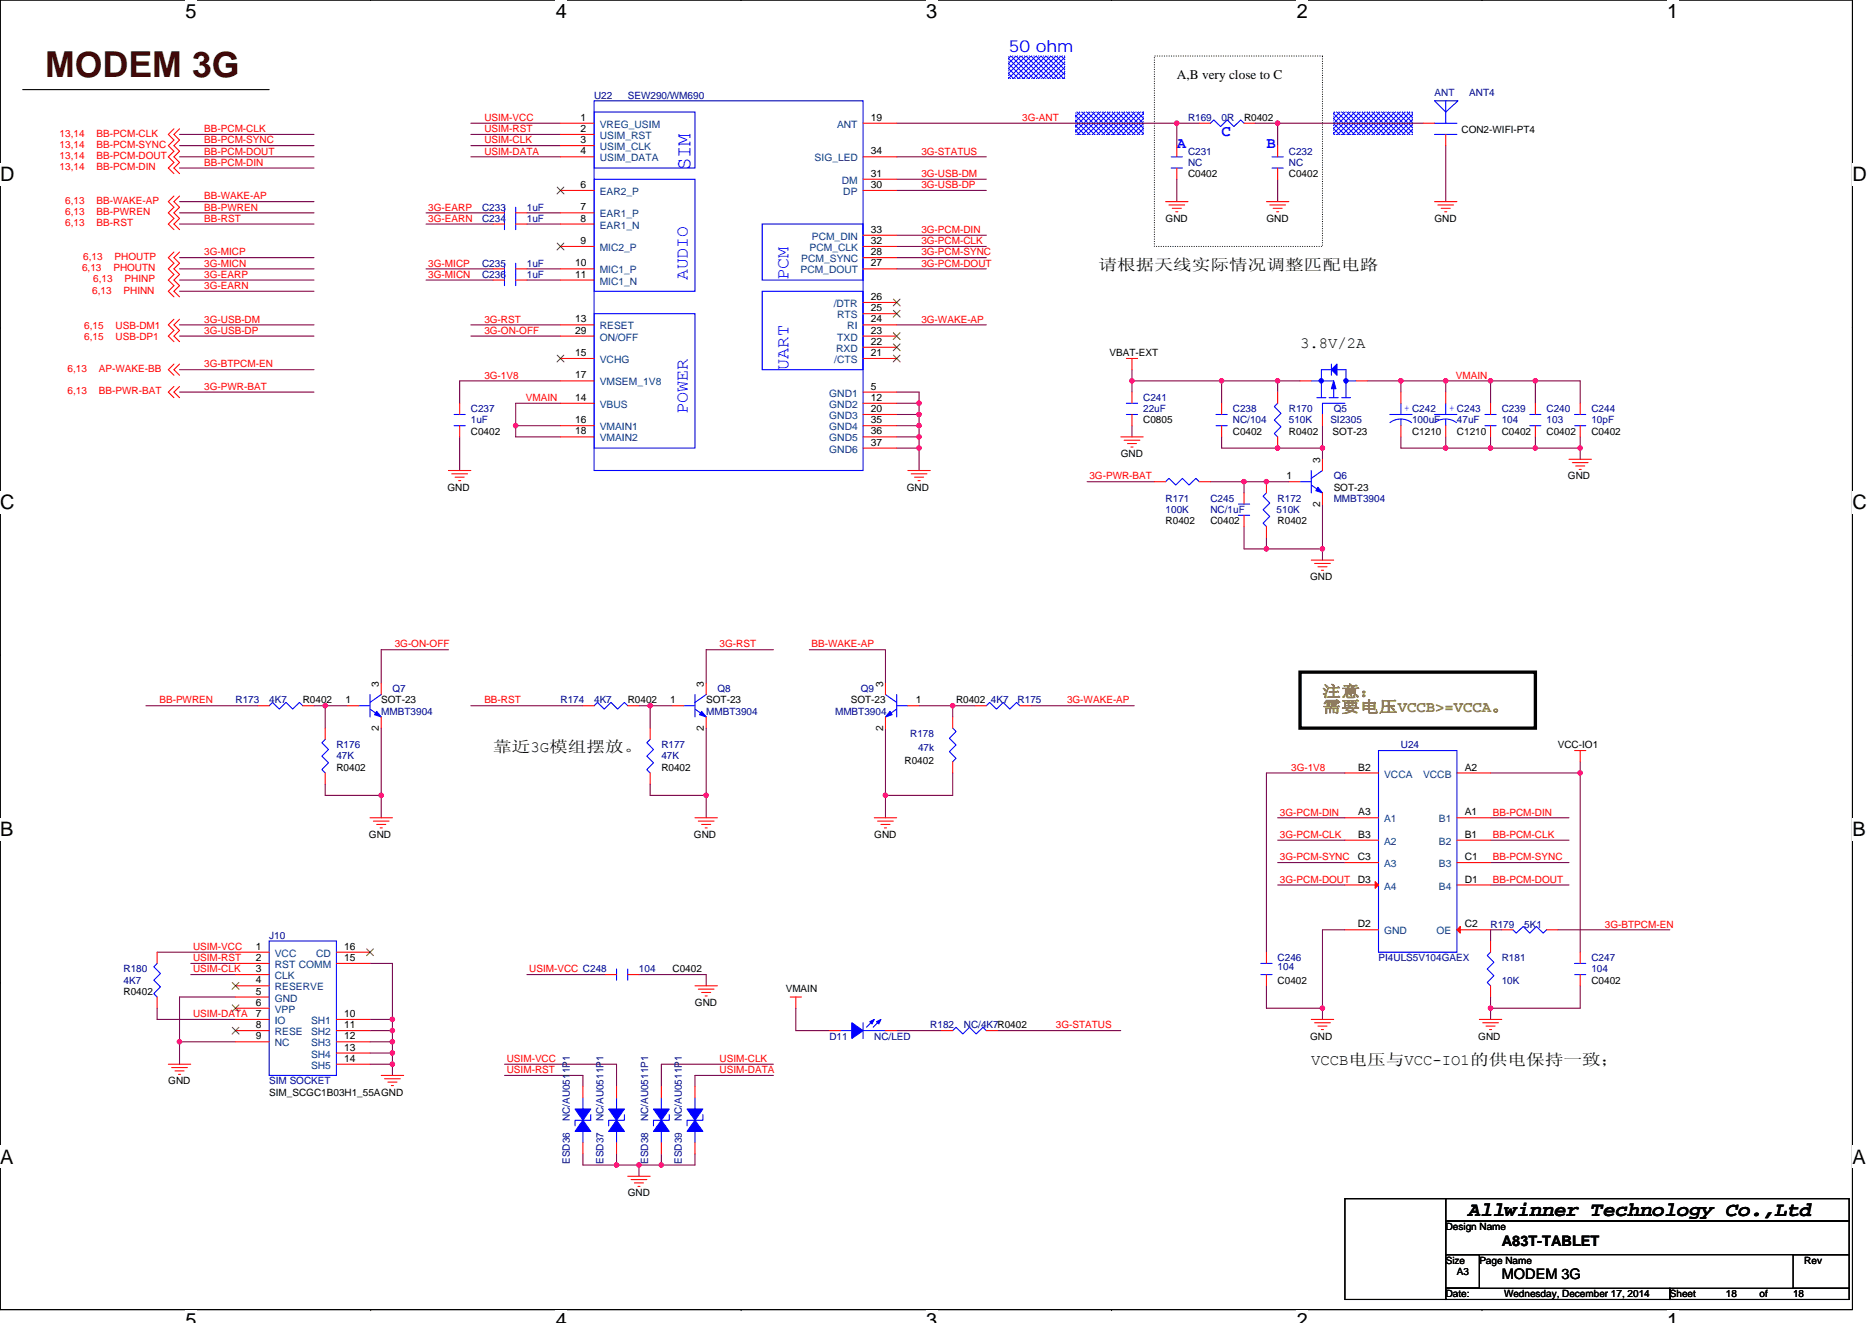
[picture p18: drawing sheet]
<svg xmlns="http://www.w3.org/2000/svg" width="297mm" height="210mm" viewBox="0 0 297 210" stroke-linecap="round" stroke-linejoin="round" font-family="sans-serif">
<defs><g id="words">
<text font-size="5.7" fill="#400000" x="7.2" y="12.3">MODEM 3G</text>
<text font-size="3.4" fill="#00f" x="109.6" y="27" transform="rotate(-90 109.6 27)">SIM</text>
<g font-size="3.2">
<text x="29.4" y="2.8">5</text>
<text x="88.2" y="2.8">4</text>
<text x="147" y="2.8">3</text>
<text x="205.8" y="2.8">2</text>
<text x="264.5" y="2.8">1</text>
<text x="0" y="28.8">D</text>
<text x="293.9" y="28.8">D</text>
<text x="0" y="80.8">C</text>
<text x="293.9" y="80.8">C</text>
<text x="0" y="132.7">B</text>
<text x="293.9" y="132.7">B</text>
<text x="0" y="184.7">A</text>
<text x="293.9" y="184.7">A</text>
<text x="233" y="193">Allwinner Technology Co.,Ltd</text>
<text x="29.4" y="210.7">5</text>
<text x="88.2" y="210.7">4</text>
<text x="147" y="210.7">3</text>
<text x="205.8" y="210.7">2</text>
<text x="264.5" y="210.7">1</text>
</g>
<g font-size="2.8" fill="#00f">
<text x="109.1" y="44.4" transform="rotate(-90 109.1 44.4)">AUDIO</text>
<text x="125.1" y="44.5" transform="rotate(-90 125.1 44.5)">PCM</text>
<text x="125.1" y="58.7" transform="rotate(-90 125.1 58.7)">UART</text>
<text x="109.1" y="65.8" transform="rotate(-90 109.1 65.8)">POWER</text>
</g>
<text font-size="2.6" fill="#00f" x="160.1" y="8.3">50 ohm</text>
<g font-size="2.5" fill="#00f">
<text x="186.7" y="23.4">A</text>
<text x="193.8" y="21.7">C</text>
<text x="201" y="23.4">B</text>
</g>
<g font-size="2.5">
<text x="174.3" y="42.9">请根据天线实际情况调整匹配电路</text>
<text x="206.3" y="55.3">3.8V/2A</text>
<text x="78.3" y="119.3">靠近3G模组摆放。</text>
<text x="208.1" y="169.1">VCCB电压与VCC-IO1的供电保持一致；</text>
</g>
<g font-size="2.5" fill="#808000">
<text x="209.8" y="110.6">注意：</text>
<text x="209.8" y="113">需要电压VCCB&gt;=VCCA。</text>
</g>
<g font-size="2.3">
<text x="238.3" y="197.7">A83T-TABLET</text>
<text x="238.3" y="203">MODEM 3G</text>
</g>
<text font-size="2.1" x="186.7" y="12.6">A,B very close to C</text>
<g font-size="1.6" fill="#000080">
<text x="94.3" y="15.6">U22</text>
<text x="99.6" y="15.6">SEW290/WM690</text>
<text x="227.6" y="15.3">ANT</text>
<text x="233.1" y="15.3">ANT4</text>
<text x="188.5" y="19.2">R169</text>
<text x="193.8" y="19.2">0R</text>
<text x="188.5" y="24.5">C231</text>
<text x="188.5" y="26.3">NC</text>
<text x="204.5" y="24.5">C232</text>
<text x="204.5" y="26.3">NC</text>
<text x="76.5" y="33.4">C233</text>
<text x="76.5" y="35.2">C234</text>
<text x="83.6" y="33.4">1uF</text>
<text x="83.6" y="35.2">1uF</text>
<text x="76.5" y="42.3">C235</text>
<text x="76.5" y="44.1">C236</text>
<text x="83.6" y="42.3">1uF</text>
<text x="83.6" y="44.1">1uF</text>
<text x="74.7" y="65.4">C237</text>
<text x="181.4" y="63.6">C241</text>
<text x="181.4" y="65.4">22uF</text>
<text x="195.6" y="65.4">C238</text>
<text x="204.5" y="65.4">R170</text>
<text x="211.6" y="65.4">Q5</text>
<text x="238.3" y="65.4">C239</text>
<text x="245.4" y="65.4">C240</text>
<text x="252.5" y="65.4">C244</text>
<text x="74.7" y="67.2">1uF</text>
<text x="195.6" y="67.2">NC/104</text>
<text x="204.5" y="67.2">510K</text>
<text x="211.1" y="67.2">SI2305</text>
<text x="224.1" y="67.2">100uF</text>
<text x="231.2" y="67.2">47uF</text>
<text x="238.3" y="67.2">104</text>
<text x="245.4" y="67.2">103</text>
<text x="252.5" y="67.2">10pF</text>
<text x="211.6" y="76.1">Q6</text>
<text x="185" y="79.7">R171</text>
<text x="185" y="81.4">100K</text>
<text x="192.1" y="79.7">C245</text>
<text x="192.1" y="81.4">NC/1uF</text>
<text x="202.6" y="81.4">510K</text>
<text x="202.7" y="79.7">R172</text>
<text x="211.6" y="79.7">MMBT3904</text>
<text x="37.4" y="111.7">R173</text>
<text x="42.7" y="111.7">4K7</text>
<text x="60.5" y="113.4">MMBT3904</text>
<text x="62.3" y="109.9">Q7</text>
<text x="88.9" y="111.7">R174</text>
<text x="94.3" y="111.7">4K7</text>
<text x="112.1" y="113.4">MMBT3904</text>
<text x="113.8" y="109.9">Q8</text>
<text x="132.5" y="113.4">MMBT3904</text>
<text x="136.6" y="109.9">Q9</text>
<text x="157.2" y="111.7">4K7</text>
<text x="161.5" y="111.7">R175</text>
<text x="53.4" y="118.8">R176</text>
<text x="104.9" y="118.8">R177</text>
<text x="144.4" y="117">R178</text>
<text x="145.7" y="119.1">47k</text>
<text x="222.3" y="118.8">U24</text>
<text x="53.4" y="120.5">47K</text>
<text x="104.9" y="120.5">47K</text>
<text x="42.7" y="149">J10</text>
<text x="236.5" y="147.2">R179</text>
<text x="241.8" y="147.2">5K1</text>
<text x="19.6" y="154.3">R180</text>
<text x="101.4" y="154.3">104</text>
<text x="202.7" y="152.5">C246</text>
<text x="202.7" y="154">104</text>
<text x="218.7" y="152.5">PI4ULS5V104GAEX</text>
<text x="238.3" y="152.5">R181</text>
<text x="252.5" y="152.5">C247</text>
<text x="252.5" y="154.3">104</text>
<text x="19.6" y="156.1">4K7</text>
<text x="238.3" y="156.1">10K</text>
<text x="131.6" y="165">D11</text>
<text x="138.7" y="165">NC/LED</text>
<text x="147.6" y="163.2">R182</text>
<text x="152.9" y="163.2">NC/4K7R0402</text>
<text x="42.7" y="172.1">SIM SOCKET</text>
<text x="90.4" y="178" transform="rotate(-90 90.4 178)">NC/AU0511P1</text>
<text x="95.8" y="178" transform="rotate(-90 95.8 178)">NC/AU0511P1</text>
<text x="102.9" y="178" transform="rotate(-90 102.9 178)">NC/AU0511P1</text>
<text x="108.2" y="178" transform="rotate(-90 108.2 178)">NC/AU0511P1</text>
<text x="90.4" y="184.7" transform="rotate(-90 90.4 184.7)">ESD36</text>
<text x="95.8" y="184.7" transform="rotate(-90 95.8 184.7)">ESD37</text>
<text x="102.9" y="184.7" transform="rotate(-90 102.9 184.7)">ESD38</text>
<text x="108.2" y="184.7" transform="rotate(-90 108.2 184.7)">ESD39</text>
</g>
<g font-size="1.6" fill="#f00">
<text x="9.5" y="21.7">13,14</text>
<text x="9.5" y="23.5">13,14</text>
<text x="15.3" y="21.7">BB-PCM-CLK</text>
<text x="15.3" y="23.5">BB-PCM-SYNC</text>
<text x="32.4" y="21">BB-PCM-CLK</text>
<text x="32.4" y="22.8">BB-PCM-SYNC</text>
<text x="76.9" y="19.2">USIM-VCC</text>
<text x="76.9" y="21">USIM-RST</text>
<text x="76.9" y="22.8">USIM-CLK</text>
<text x="162.2" y="19.2">3G-ANT</text>
<text x="9.5" y="25.3">13,14</text>
<text x="9.5" y="27">13,14</text>
<text x="15.3" y="25.3">BB-PCM-DOUT</text>
<text x="15.3" y="27">BB-PCM-DIN</text>
<text x="32.4" y="24.5">BB-PCM-DOUT</text>
<text x="32.4" y="26.3">BB-PCM-DIN</text>
<text x="76.9" y="24.5">USIM-DATA</text>
<text x="146.2" y="28.1">3G-USB-DM</text>
<text x="146.2" y="29.9">3G-USB-DP</text>
<text x="146.2" y="24.5">3G-STATUS</text>
<text x="10.3" y="34.1">6,13</text>
<text x="10.3" y="32.4">6,13</text>
<text x="10.3" y="35.9">6,13</text>
<text x="15.3" y="34.1">BB-PWREN</text>
<text x="15.3" y="32.4">BB-WAKE-AP</text>
<text x="15.3" y="35.9">BB-RST</text>
<text x="32.4" y="35.2">BB-RST</text>
<text x="32.4" y="33.4">BB-PWREN</text>
<text x="32.4" y="31.6">BB-WAKE-AP</text>
<text x="68" y="33.4">3G-EARP</text>
<text x="68" y="35.2">3G-EARN</text>
<text x="13.2" y="41.3">6,13</text>
<text x="18.2" y="41.3">PHOUTP</text>
<text x="32.4" y="40.5">3G-MICP</text>
<text x="146.2" y="37">3G-PCM-DIN</text>
<text x="146.2" y="38.8">3G-PCM-CLK</text>
<text x="146.2" y="40.5">3G-PCM-SYNC</text>
<text x="13" y="43">6,13</text>
<text x="14.6" y="46.6">6,13</text>
<text x="14.8" y="44.8">6,13</text>
<text x="18" y="43">PHOUTN</text>
<text x="19.6" y="46.6">PHINN</text>
<text x="19.8" y="44.8">PHINP</text>
<text x="32.4" y="45.9">3G-EARN</text>
<text x="32.4" y="44.1">3G-EARP</text>
<text x="32.4" y="42.3">3G-MICN</text>
<text x="68" y="42.3">3G-MICP</text>
<text x="68" y="44.1">3G-MICN</text>
<text x="146.2" y="42.3">3G-PCM-DOUT</text>
<text x="13.4" y="52.3">6,15</text>
<text x="18.3" y="52.3">USB-DM1</text>
<text x="32.4" y="51.2">3G-USB-DM</text>
<text x="32.4" y="53">3G-USB-DP</text>
<text x="76.9" y="53">3G-ON-OFF</text>
<text x="76.9" y="51.2">3G-RST</text>
<text x="146.2" y="51.2">3G-WAKE-AP</text>
<text x="10.7" y="59">6,13</text>
<text x="13.4" y="54">6,15</text>
<text x="15.7" y="59">AP-WAKE-BB</text>
<text x="18.3" y="54">USB-DP1</text>
<text x="32.4" y="58.3">3G-BTPCM-EN</text>
<text x="10.7" y="62.6">6,13</text>
<text x="15.7" y="62.6">BB-PWR-BAT</text>
<text x="32.4" y="61.9">3G-PWR-BAT</text>
<text x="76.9" y="60.1">3G-1V8</text>
<text x="83.4" y="63.6">VMAIN</text>
<text x="231" y="60.1">VMAIN</text>
<text x="172.9" y="76.1">3G-PWR-BAT</text>
<text x="62.6" y="102.8">3G-ON-OFF</text>
<text x="114.2" y="102.8">3G-RST</text>
<text x="128.8" y="102.8">BB-WAKE-AP</text>
<text x="25.3" y="111.7">BB-PWREN</text>
<text x="76.9" y="111.7">BB-RST</text>
<text x="169.3" y="111.7">3G-WAKE-AP</text>
<text x="204.9" y="122.3">3G-1V8</text>
<text x="203.1" y="129.4">3G-PCM-DIN</text>
<text x="236.9" y="129.4">BB-PCM-DIN</text>
<text x="203.1" y="133">3G-PCM-CLK</text>
<text x="203.1" y="136.5">3G-PCM-SYNC</text>
<text x="236.9" y="133">BB-PCM-CLK</text>
<text x="236.9" y="136.5">BB-PCM-SYNC</text>
<text x="203.1" y="140.1">3G-PCM-DOUT</text>
<text x="236.9" y="140.1">BB-PCM-DOUT</text>
<text x="254.7" y="147.2">3G-BTPCM-EN</text>
<text x="30.6" y="150.8">USIM-VCC</text>
<text x="30.6" y="154.3">USIM-CLK</text>
<text x="30.6" y="152.5">USIM-RST</text>
<text x="84" y="154.3">USIM-VCC C248</text>
<text x="30.6" y="161.4">USIM-DATA</text>
<text x="167.5" y="163.2">3G-STATUS</text>
<text x="80.4" y="170.3">USIM-RST</text>
<text x="80.4" y="168.6">USIM-VCC</text>
<text x="114.2" y="168.6">USIM-CLK</text>
<text x="114.2" y="170.3">USIM-DATA</text>
</g>
<g font-size="1.6">
<text x="92.1" y="19.2">1</text>
<text x="92.1" y="21">2</text>
<text x="92.1" y="22.7">3</text>
<text x="138.2" y="19.2">19</text>
<text x="197.4" y="19.2">R0402</text>
<text x="231.9" y="21.1">CON2-WIFI-PT4</text>
<text x="92.1" y="24.5">4</text>
<text x="92.1" y="29.8">6</text>
<text x="138.2" y="29.8">30</text>
<text x="138.2" y="28.1">31</text>
<text x="138.2" y="24.5">34</text>
<text x="188.5" y="28.1">C0402</text>
<text x="204.5" y="28.1">C0402</text>
<text x="92.1" y="33.4">7</text>
<text x="92.1" y="35.2">8</text>
<text x="185" y="35.2">GND</text>
<text x="201" y="35.2">GND</text>
<text x="227.6" y="35.2">GND</text>
<text x="92.1" y="38.7">9</text>
<text x="138.2" y="38.7">32</text>
<text x="138.2" y="37">33</text>
<text x="138.2" y="40.5">28</text>
<text x="91.2" y="42.3">10</text>
<text x="91.2" y="44.1">11</text>
<text x="138.2" y="47.6">26</text>
<text x="138.2" y="42.3">27</text>
<text x="91.2" y="51.2">13</text>
<text x="91.2" y="53">29</text>
<text x="138.2" y="53">23</text>
<text x="138.2" y="51.2">24</text>
<text x="138.2" y="49.4">25</text>
<text x="91.2" y="56.5">15</text>
<text x="138.2" y="54.7">22</text>
<text x="138.2" y="56.5">21</text>
<text x="176.1" y="56.5">VBAT-EXT</text>
<text x="91.2" y="63.6">14</text>
<text x="91.2" y="60.1">17</text>
<text x="138.2" y="63.6">12</text>
<text x="138.2" y="65.4">20</text>
<text x="138.2" y="61.8">5</text>
<text x="74.7" y="69">C0402</text>
<text x="91.2" y="67.2">16</text>
<text x="91.2" y="69">18</text>
<text x="138.2" y="67.2">35</text>
<text x="138.2" y="69">36</text>
<text x="138.2" y="70.7">37</text>
<text x="181.4" y="67.2">C0805</text>
<text x="195.6" y="69">C0402</text>
<text x="204.5" y="69">R0402</text>
<text x="211.5" y="69">SOT-23</text>
<text x="224.1" y="69">C1210</text>
<text x="231.2" y="69">C1210</text>
<text x="238.3" y="69">C0402</text>
<text x="245.4" y="69">C0402</text>
<text x="252.5" y="69">C0402</text>
<text x="71" y="77.9">GND</text>
<text x="143.9" y="77.9">GND</text>
<text x="177.8" y="72.5">GND</text>
<text x="204.1" y="76.1">1</text>
<text x="209.5" y="73.4" transform="rotate(-90 209.5 73.4)">3</text>
<text x="211.6" y="77.9">SOT-23</text>
<text x="248.8" y="76.1">GND</text>
<text x="185" y="83.2">R0402</text>
<text x="192.1" y="83.2">C0402</text>
<text x="202.7" y="83.2">R0402</text>
<text x="209.5" y="80.4" transform="rotate(-90 209.5 80.4)">2</text>
<text x="207.9" y="92.1">GND</text>
<text x="48" y="111.7">R0402</text>
<text x="54.8" y="111.6">1</text>
<text x="60.1" y="109" transform="rotate(-90 60.1 109)">3</text>
<text x="60.5" y="111.7">SOT-23</text>
<text x="99.6" y="111.7">R0402</text>
<text x="106.4" y="111.6">1</text>
<text x="111.7" y="109" transform="rotate(-90 111.7 109)">3</text>
<text x="112.1" y="111.7">SOT-23</text>
<text x="135" y="111.7">SOT-23</text>
<text x="140.1" y="109" transform="rotate(-90 140.1 109)">3</text>
<text x="145.3" y="111.6">1</text>
<text x="151.7" y="111.7">R0402</text>
<text x="60.1" y="116" transform="rotate(-90 60.1 116)">2</text>
<text x="111.7" y="116" transform="rotate(-90 111.7 116)">2</text>
<text x="140.1" y="116" transform="rotate(-90 140.1 116)">2</text>
<text x="247.2" y="118.8">VCC-IO1</text>
<text x="53.4" y="122.3">R0402</text>
<text x="104.9" y="122.3">R0402</text>
<text x="143.5" y="121.3">R0402</text>
<text x="215.5" y="122.3">B2</text>
<text x="232.4" y="122.3">A2</text>
<text x="215.5" y="129.4">A3</text>
<text x="232.4" y="129.4">A1</text>
<text x="58.5" y="133">GND</text>
<text x="110.1" y="133">GND</text>
<text x="138.7" y="133">GND</text>
<text x="215.4" y="136.5">C3</text>
<text x="215.5" y="133">B3</text>
<text x="232.4" y="133">B1</text>
<text x="232.4" y="136.5">C1</text>
<text x="215.4" y="140.1">D3</text>
<text x="232.4" y="140.1">D1</text>
<text x="215.4" y="147.2">D2</text>
<text x="232.4" y="147.2">C2</text>
<text x="40.6" y="150.7">1</text>
<text x="40.6" y="152.5">2</text>
<text x="40.6" y="154.3">3</text>
<text x="54.6" y="150.7">16</text>
<text x="54.6" y="152.5">15</text>
<text x="106.7" y="154.3">C0402</text>
<text x="19.6" y="157.9">R0402</text>
<text x="40.6" y="156.1">4</text>
<text x="40.6" y="157.9">5</text>
<text x="40.6" y="159.6">6</text>
<text x="40.6" y="161.4">7</text>
<text x="54.6" y="161.4">10</text>
<text x="110.3" y="159.7">GND</text>
<text x="124.7" y="157.5">VMAIN</text>
<text x="202.7" y="156.1">C0402</text>
<text x="252.5" y="156.1">C0402</text>
<text x="40.6" y="163.2">8</text>
<text x="40.6" y="165">9</text>
<text x="54.6" y="163.2">11</text>
<text x="54.6" y="165">12</text>
<text x="54.6" y="166.8">13</text>
<text x="207.9" y="165">GND</text>
<text x="234.6" y="165">GND</text>
<text x="26.7" y="172.1">GND</text>
<text x="42.7" y="173.9">SIM_SCGC1B03H1_55AGND</text>
<text x="54.6" y="168.5">14</text>
<text x="99.6" y="189.9">GND</text>
<text x="229.4" y="195.2">Design Name</text>
<text x="229.4" y="200.6">Size</text>
<text x="231.2" y="202.3">A3</text>
<text x="234.7" y="200.6">Page Name</text>
<text x="286.3" y="200.6">Rev</text>
<text x="229.4" y="205.9">Date:</text>
<text x="238.7" y="205.9">Wednesday, December 17, 2014</text>
<text x="265" y="205.9">Sheet</text>
<text x="273.9" y="205.9">18</text>
<text x="279.2" y="205.9">of</text>
<text x="284.5" y="205.9">18</text>
</g>
<g font-size="1.6" fill="#004080">
<text x="95.2" y="20.3">VREG_USIM</text>
<text x="95.2" y="22.1">USIM_RST</text>
<text x="95.2" y="23.8">USIM_CLK</text>
<text x="132.8" y="20.3">ANT</text>
<text x="95.2" y="25.6">USIM_DATA</text>
<text x="129.3" y="25.6">SIG_LED</text>
<text x="133.6" y="29.2">DM</text>
<text x="95.2" y="30.9">EAR2_P</text>
<text x="95.2" y="34.5">EAR1_P</text>
<text x="133.8" y="30.9">DP</text>
<text x="95.2" y="36.3">EAR1_N</text>
<text x="95.2" y="39.8">MIC2_P</text>
<text x="127.1" y="41.6">PCM_SYNC</text>
<text x="128.5" y="39.8">PCM_CLK</text>
<text x="128.8" y="38.1">PCM_DIN</text>
<text x="95.2" y="43.4">MIC1_P</text>
<text x="95.2" y="45.2">MIC1_N</text>
<text x="127" y="43.4">PCM_DOUT</text>
<text x="95.2" y="52.3">RESET</text>
<text x="132.3" y="48.7">/DTR</text>
<text x="132.8" y="50.5">RTS</text>
<text x="134.4" y="52.3">RI</text>
<text x="95.2" y="57.6">VCHG</text>
<text x="95.2" y="54.1">ON/OFF</text>
<text x="132.4" y="57.6">/CTS</text>
<text x="132.7" y="55.8">RXD</text>
<text x="132.9" y="54.1">TXD</text>
<text x="95.2" y="64.7">VBUS</text>
<text x="95.2" y="61.2">VMSEM_1V8</text>
<text x="131.6" y="64.7">GND2</text>
<text x="131.6" y="62.9">GND1</text>
<text x="95.2" y="68.3">VMAIN1</text>
<text x="95.2" y="70.1">VMAIN2</text>
<text x="131.6" y="66.5">GND3</text>
<text x="131.6" y="68.3">GND4</text>
<text x="131.6" y="70.1">GND5</text>
<text x="131.6" y="71.8">GND6</text>
<text x="219.6" y="123.4">VCCA</text>
<text x="225.8" y="123.4">VCCB</text>
<text x="219.6" y="130.5">A1</text>
<text x="228.3" y="130.5">B1</text>
<text x="219.6" y="134.1">A2</text>
<text x="219.6" y="137.6">A3</text>
<text x="228.3" y="134.1">B2</text>
<text x="228.3" y="137.6">B3</text>
<text x="219.6" y="141.2">A4</text>
<text x="228.3" y="141.2">B4</text>
<text x="219.6" y="148.3">GND</text>
<text x="228" y="148.3">OE</text>
<text x="43.6" y="151.8">VCC</text>
<text x="43.6" y="153.6">RST COMM</text>
<text x="43.6" y="155.4">CLK</text>
<text x="50.2" y="151.8">CD</text>
<text x="43.6" y="157.2">RESERVE</text>
<text x="43.6" y="159">GND</text>
<text x="43.6" y="160.7">VPP</text>
<text x="43.6" y="162.5">IO</text>
<text x="43.6" y="164.3">RESE</text>
<text x="43.6" y="166.1">NC</text>
<text x="49.4" y="162.5">SH1</text>
<text x="49.4" y="164.3">SH2</text>
<text x="49.4" y="166.1">SH3</text>
<text x="49.4" y="167.9">SH4</text>
<text x="49.4" y="169.6">SH5</text>
</g>
<g font-size="1.6" fill="#00f">
<text x="222.8" y="65.3">+ C242</text>
<text x="229.9" y="65.3">+ C243</text>
</g>
</g></defs>
<path d="M0 0h293.9v207.9h-293.9z" fill="none" stroke="#000" stroke-width=".17"/>
<g fill="#fff">
<path d="M29.4 0h1.8v3.5h-1.8z"/>
<path d="M29.4 207.9h1.8v2h-1.8z"/>
</g>
<path d="M58.8 0h.1M58.8 207.9h.1" fill="none" stroke="#000" stroke-width=".17"/>
<g fill="#fff">
<path d="M88.2 0h1.8v3.5h-1.8z"/>
<path d="M88.2 207.9h1.8v2h-1.8z"/>
</g>
<path d="M117.6 0h.1M117.6 207.9h.1" fill="none" stroke="#000" stroke-width=".17"/>
<g fill="#fff">
<path d="M147 0h1.7v3.5h-1.7z"/>
<path d="M147 207.9h1.7v2h-1.7z"/>
</g>
<path d="M176.4 0h.1M176.4 207.9h.1" fill="none" stroke="#000" stroke-width=".17"/>
<g fill="#fff">
<path d="M205.8 0h1.7v3.5h-1.7z"/>
<path d="M205.8 207.9h1.7v2h-1.7z"/>
</g>
<path d="M235.2 0h.1M235.2 207.9h.1" fill="none" stroke="#000" stroke-width=".17"/>
<g fill="#fff">
<path d="M264.5 0h1.8v3.5h-1.8z"/>
<path d="M264.5 207.9h1.8v2h-1.8z"/>
<path d="M0 26h2.3v3.5h-2.3z"/>
<path d="M293.9 26h2.3v3.5h-2.3z"/>
<path d="M0 77.9h2.3v3.5h-2.3z"/>
<path d="M293.9 77.9h2.3v3.5h-2.3z"/>
</g>
<path d="M0 52h.1M293.9 52h.1" fill="none" stroke="#000" stroke-width=".17"/>
<g fill="#fff">
<path d="M0 129.9h2.1v3.5h-2.1z"/>
<path d="M293.9 129.9h2.1v3.5h-2.1z"/>
</g>
<path d="M0 103.9h.1M293.9 103.9h.1" fill="none" stroke="#000" stroke-width=".17"/>
<g fill="#fff">
<path d="M0 181.9h2.2v3.5h-2.2z"/>
<path d="M293.9 181.9h2.2v3.5h-2.2z"/>
</g>
<path d="M3.6 14.2h39.1M0 155.9h.1M293.9 155.9h.1M213.4 190.2h16v16h-16zM229.4 190.2h64v3.6h-64zM229.4 193.8h64v5.3h-64zM229.4 199.1h5.3v5.4h-5.3zM284.5 199.1h8.9v5.4h-8.9zM229.4 204.5h35.6v1.7h-35.6zM265 204.5h28.4v1.7h-28.4z" fill="none" stroke="#000" stroke-width=".17"/>
<path d="M206.3 106.7h37.3v8.9h-37.3z" fill="none" stroke="#000" stroke-width=".53"/>
<g fill="#00f" stroke="#00f" stroke-width=".17" stroke-dasharray="0 .3">
<path d="M160.1 8.9h8.8v3.5h-8.8z" fill-rule="evenodd"/>
<path d="M170.7 17.8h10.7v3.5h-10.7z" fill-rule="evenodd"/>
<path d="M211.6 17.8h12.5v3.5h-12.5z" fill-rule="evenodd"/>
</g>
<path d="M183.2 8.9h26.6v30.2h-26.6z" fill="none" stroke="#000" stroke-width=".17" stroke-dasharray="0 .3"/>
<g fill="none" stroke="#800040" stroke-width=".17">
<path d="M74.7 19.6h14.2M142.3 19.6h44.4M186.7 19.6v3.5M186.7 19.6h3.6M199.2 19.6h3.5M202.7 19.6v3.5M202.7 19.6h23.1M28.5 35.6h21.3M28.5 24.9h21.3M28.5 26.7h21.3M28.5 21.3h21.3M28.5 23.1h21.3"/>
<path d="M28.5 33.8h21.3M28.5 32h21.3M67.6 33.8h10.7M67.6 35.6h10.7M74.7 21.3h14.2M74.7 23.1h14.2M74.7 24.9h14.2M83.6 33.8h5.3M83.6 35.6h5.3M142.3 24.9h14.2M142.3 28.4h14.2M142.3 30.2h14.2"/>
<path d="M142.3 37.3h14.2M142.3 39.1h14.2M186.7 28.4v3.6M202.7 28.4v3.6M229.4 23.1v8.9M28.5 58.7h21.3M28.5 46.2h21.3M28.5 44.4h21.3M28.5 42.7h21.3M28.5 40.9h21.3M28.5 51.6h21.3M28.5 53.3h21.3"/>
<path d="M67.6 42.7h10.7M67.6 44.4h10.7M74.7 53.3h14.2M74.7 51.6h14.2M83.6 42.7h5.3M83.6 44.5h5.3M142.3 51.6h14.2M142.3 42.7h14.2M142.3 40.9h14.2M179.6 58.7v1.8M28.5 62.2h21.3M72.9 69.3v5.4"/>
<path d="M81.8 67.6v1.7h7.1M81.8 67.6h7.1M88.9 64h-7.1v3.6M88.9 60.5h-16v3.5M142.3 62.2h3.5v1.8M142.3 64h3.5M142.3 65.8h3.5M142.3 67.6h3.5M142.3 69.3h3.5M142.3 71.1h3.5M145.8 64v1.8M145.8 65.8v1.8"/>
<path d="M145.8 67.6v1.7M145.8 69.3v1.8M145.8 71.1v3.6M172.5 76.5h10.7M179.6 60.5v1.7M179.6 67.6v1.7M179.6 60.5h14.2v3.5M192.1 76.5h5.3M193.8 60.5h12.5M193.8 69.3v1.8h16M197.4 76.5v1.7M197.4 76.5h7.1"/>
<path d="M202.7 60.5v1.7M209.8 67.6v3.5M209.8 71.1v1.8M217 60.5h5.3M222.3 60.5h7.1M222.3 60.5v1.7M222.3 69.3v1.8h7.1M229.4 69.3v1.8h7.1M229.4 60.5h7.1M229.4 60.5v1.7M236.5 60.5h7.1M236.5 69.3v1.8"/>
<path d="M236.5 71.1h7.1M236.5 60.5v3.5M243.6 60.5v3.5M243.6 60.5h7.1v3.5M243.6 69.3v1.8h7.1M250.7 69.3v1.8M250.7 71.1v1.8M197.4 83.6v3.5h3.6M201 87.1h8.8v1.8M201 85.3v1.8M209.8 80v7.1M23.2 112h17.7"/>
<path d="M49.8 112h1.8v3.6M51.6 112h3.6M60.5 115.6v10.6M71.2 103.1h-10.7v5.4M74.7 112h17.8M101.4 112h1.8v3.6M103.2 112h3.5M112.1 115.6v10.6M122.7 103.1h-10.6v5.4M128.4 103.1h12.1v5.4M140.5 115.6v10.6M145.8 112h8.9"/>
<path d="M151.2 112v1.8M163.6 112h16.4M51.6 124.5v1.7h8.9M60.5 126.2v3.6M103.2 124.5v1.7h8.9M112.1 126.2v3.6M140.5 126.2v3.6M151.2 122.7v3.5h-10.7M202.7 129.8h10.7M202.7 133.3h10.7M202.7 136.9h10.7M213.4 122.7h-12.4v28.4"/>
<path d="M236.5 122.7h14.2M236.5 129.8h12.5M236.5 133.3h12.5M236.5 136.9h12.5M250.7 120.9v1.8M250.7 122.7v28.4M24.9 151.1h12.5M30.3 152.9h7.1M30.3 154.7h7.1M37.4 158.2h-8.9v10.7M58.7 152.9h3.6v8.9M83.6 154.7h12.5"/>
<path d="M101.4 154.7h10.7v1.8M201 156.5v3.5h8.8M202.7 140.5h10.7M213.4 147.6h-3.6v12.4M236.5 158.2v1.8M236.5 140.5h12.5M238.3 147.6h-1.8v1.8M247.2 147.6h17.8M250.7 156.5v3.5h-14.2M24.9 160v1.8h12.5M28.5 165.4h8.9M58.7 163.6h3.6"/>
<path d="M58.7 167.1h3.6M58.7 165.4h3.6M58.7 161.8h3.6M58.7 168.9h3.6M62.3 163.6v1.8M62.3 165.4v1.7M62.3 161.8v1.8M62.3 168.9v1.8M62.3 167.1v1.8M80 170.7h12.5v1.8M80 168.9h17.8v3.6M122.7 168.9h-17.8v3.6"/>
<path d="M122.7 170.7h-12.4v1.8M126.3 160v3.6h5.3M142.3 163.6h7.1M158.3 163.6h19.5M209.8 160v1.8M236.5 160v1.8M92.5 183.1v1.8h5.3M97.8 184.9h3.6M97.8 183.1v1.8M101.4 184.9v1.8M101.4 184.9h3.5M104.9 183.1v1.8h5.4v-1.8"/>
</g>
<g fill="#f0f" stroke="#f0f" stroke-width=".17">
<circle cx="51.6" cy="112" r=".35"/>
<circle cx="60.5" cy="126.2" r=".35"/>
<circle cx="145.8" cy="65.8" r=".35"/>
<circle cx="145.8" cy="64" r=".35"/>
<circle cx="145.8" cy="69.3" r=".35"/>
<circle cx="145.8" cy="67.6" r=".35"/>
<circle cx="145.8" cy="71.1" r=".35"/>
<circle cx="81.8" cy="67.6" r=".35"/>
<circle cx="209.8" cy="160" r=".35"/>
<circle cx="140.5" cy="126.2" r=".35"/>
<circle cx="151.2" cy="112" r=".35"/>
<circle cx="103.2" cy="112" r=".35"/>
<circle cx="112" cy="126.2" r=".35"/>
<circle cx="202.7" cy="19.5" r=".35"/>
<circle cx="186.7" cy="19.5" r=".35"/>
<circle cx="236.5" cy="160" r=".35"/>
<circle cx="250.7" cy="122.7" r=".35"/>
<circle cx="236.5" cy="60.4" r=".35"/>
<circle cx="243.6" cy="60.4" r=".35"/>
<circle cx="229.4" cy="60.4" r=".35"/>
<circle cx="250.7" cy="71.1" r=".35"/>
<circle cx="229.4" cy="71.1" r=".35"/>
<circle cx="236.5" cy="71.1" r=".35"/>
<circle cx="243.6" cy="71.1" r=".35"/>
<circle cx="62.3" cy="161.8" r=".35"/>
<circle cx="62.3" cy="165.3" r=".35"/>
<circle cx="62.3" cy="163.6" r=".35"/>
<circle cx="62.3" cy="168.9" r=".35"/>
<circle cx="62.3" cy="167.1" r=".35"/>
<circle cx="28.5" cy="165.3" r=".35"/>
<circle cx="197.4" cy="76.4" r=".35"/>
<circle cx="202.7" cy="71.1" r=".35"/>
<circle cx="209.8" cy="71.1" r=".35"/>
<circle cx="202.7" cy="60.4" r=".35"/>
<circle cx="200.9" cy="76.4" r=".35"/>
<circle cx="209.8" cy="87.1" r=".35"/>
<circle cx="200.9" cy="87.1" r=".35"/>
<circle cx="193.8" cy="60.4" r=".35"/>
<circle cx="179.6" cy="60.4" r=".35"/>
<circle cx="222.3" cy="60.4" r=".35"/>
<circle cx="97.8" cy="184.9" r=".35"/>
<circle cx="104.9" cy="184.9" r=".35"/>
<circle cx="101.4" cy="184.9" r=".35"/>
</g>
<g fill="none" stroke="#f00" stroke-width=".17">
<path d="M88.9 19.6h5.4M136.9 19.6h5.4M190.3 19.6h1.8M197.4 19.6h1.8M225.8 19.6h1.8M27.6 31.1l-.9 .9 .9 .9-.9 .9 .9 .9-.9 .9 .9 .8M27.6 20.4l-.9 .9 .9 .9-.9 .9 .9 .9-.9 .9 .9 .9-.9 .9 .9 .9M28.5 31.1l-.9 .9 .9 .9-.9 .9 .9 .9-.9 .9 .9 .8M28.5 20.4l-.9 .9 .9 .9-.9 .9 .9 .9-.9 .9 .9 .9-.9 .9 .9 .9M78.3 33.8h1.7M78.3 35.6h1.7M81.8 33.8h1.8"/>
<path d="M81.8 35.6h1.8M88.9 21.3h5.4M88.9 23.1h5.4M88.9 24.9h5.4M88.9 30.2h5.4M88.9 33.8h5.4M88.9 35.6h5.4M88.9 39.1h5.4M136.9 30.2h5.4M136.9 28.4h5.4M136.9 39.1h5.4M136.9 37.3h5.4"/>
<path d="M136.9 24.9h5.4M185 32h3.5M185.5 32.5h2.5M186 33.1h1.4M186.6 33.6h.3M186.7 23.1v1.8M186.7 26.7v1.7M201 32h3.5M201.5 32.5h2.5M202 33.1h1.5M202.6 33.6h.3M202.7 23.1v1.8"/>
<path d="M202.7 26.7v1.7M227.6 32h3.6M228.2 32.5h2.4M228.7 33.1h1.4M229.2 33.6h.4M229.4 21.3v1.8M27.6 40l-.9 .9 .9 .9-.9 .9 .9 .9-.9 .8 .9 .9-.9 .9 .9 .9M27.6 50.7l-.9 .9 .9 .9-.9 .8 .9 .9M27.6 57.8l-.9 .9 .9 .9M28.5 40l-.9 .9 .9 .9-.9 .9 .9 .9-.9 .8 .9 .9-.9 .9 .9 .9M28.5 50.7l-.9 .9 .9 .9-.9 .8 .9 .9M28.5 57.8l-.9 .9 .9 .9"/>
<path d="M78.3 42.7h1.7M78.3 44.4h1.7M81.8 42.7h1.8M81.8 44.4h1.8M88.9 42.7h5.4M88.9 44.4h5.4M88.9 51.6h5.4M88.9 56.9h5.4M88.9 53.3h5.4M136.9 56.9h5.4M136.9 55.1h5.4M136.9 53.3h5.4"/>
<path d="M136.9 51.6h5.4M136.9 49.8h5.4M136.9 48h5.4M136.9 42.7h5.4M136.9 40.9h5.4M178.7 56.9h1.8M179.6 56.9v1.8M27.6 61.3l-.9 .9 .9 .9M28.5 61.3l-.9 .9 .9 .9M71.2 74.7h3.5M71.7 75.2h2.5M72.2 75.7h1.5"/>
<path d="M72.8 76.3h.3M72.9 67.6v1.7M72.9 64v1.8M88.9 64h5.4M88.9 67.6h5.4M88.9 60.5h5.4M88.9 69.3h5.4M136.9 64h5.4M136.9 65.8h5.4M136.9 67.6h5.4M136.9 69.3h5.4M136.9 71.1h5.4"/>
<path d="M136.9 62.2h5.4M144.1 74.7h3.5M144.6 75.2h2.5M145.1 75.7h1.5M145.7 76.3h.3M177.8 69.3h3.6M178.4 69.9h2.5M178.9 70.4h1.4M179.4 71h.4M179.6 65.8v1.8M179.6 62.2v1.8M183.2 76.5h1.8"/>
<path d="M190.3 76.5h1.8M193.8 67.6v1.7M193.8 64v1.8M197.4 78.2v1.8M201 76.5v1.7M202.7 69.3v1.8M202.7 62.2v1.8M204.5 76.5h1.8M206.3 60.5h1.8M209.8 72.9v1.8M209.8 78.2v1.8M209.8 65.8v1.8"/>
<path d="M215.2 60.5h1.8M222.3 62.2v1.8M222.3 67.6v1.7M229.4 62.2v1.8M229.4 67.6v1.7M236.5 67.6v1.7M236.5 64v1.8M243.6 67.6v1.7M243.6 64v1.8M249 72.9h3.5M249.5 73.4h2.5M250 74h1.5"/>
<path d="M250.6 74.5h.3M250.7 67.6v1.7M250.7 64v1.8M197.4 81.8v1.8M201 83.6v1.7M208.1 88.9h3.5M208.6 89.4h2.5M209.1 90h1.5M209.7 90.5h.3M40.9 112h1.8M48 112h1.8M51.6 115.6v1.7"/>
<path d="M55.2 112h1.7M60.5 108.5v1.7M60.5 113.8v1.8M92.5 112h1.8M99.6 112h1.8M103.2 115.6v1.7M106.7 112h1.8M112.1 108.5v1.7M112.1 113.8v1.8M140.5 108.5v1.7M140.5 113.8v1.8M144.1 112h1.7"/>
<path d="M151.2 113.8v1.8M154.7 112h1.8M161.8 112h1.8M249.8 119.1h1.8M250.7 119.1v1.8M51.6 122.7v1.8M58.7 129.8h3.6M59.2 130.3h2.5M59.8 130.9h1.4M60.3 131.4h.4M103.2 122.7v1.8M110.3 129.8h3.5"/>
<path d="M110.8 130.3h2.5M111.3 130.9h1.5M111.9 131.4h.3M138.7 129.8h3.6M139.3 130.3h2.4M139.8 130.9h1.4M140.3 131.4h.4M151.2 120.9v1.8M213.4 133.3h5.3M213.4 136.9h5.3M213.4 129.8h5.3M213.4 122.7h5.3"/>
<path d="M231.2 133.3h5.3M231.2 136.9h5.3M231.2 122.7h5.3M231.2 129.8h5.3M24.9 158.2v1.8M24.9 151.1v1.8M37.4 151.1h5.3M37.4 152.9h5.3M37.4 154.7h5.3M37.4 156.5h5.3M37.4 158.2h5.3M53.4 151.1h5.3"/>
<path d="M53.4 152.9h5.3M96.1 154.7h1.7M99.6 154.7h1.8M110.3 156.5h3.5M110.8 157h2.5M111.3 157.5h1.5M111.9 158.1h.3M125.4 158.2h1.8M126.3 158.2v1.8M201 154.7v1.8M201 151.1v1.8M213.4 140.5h5.3"/>
<path d="M213.4 147.6h5.3M231.2 140.5h5.3M231.2 147.6h5.3M236.5 156.5v1.7M236.5 149.4v1.7M238.3 147.6h1.8M245.4 147.6h1.8M250.7 154.7v1.8M250.7 151.1v1.8M26.7 168.9h3.6M27.2 169.4h2.5M27.8 170h1.4"/>
<path d="M28.3 170.5h.4M37.4 160h5.3M37.4 161.8h5.3M37.4 163.6h5.3M37.4 165.4h5.3M53.4 161.8h5.3M53.4 163.6h5.3M53.4 165.4h5.3M53.4 167.1h5.3M53.4 168.9h5.3M60.5 170.7h3.5M61 171.2h2.5"/>
<path d="M61.5 171.7h1.5M62.1 172.3h.3M92.5 172.5v1.7M97.8 172.5v1.7M104.9 172.5v1.7M110.3 172.5v1.7M131.6 163.6h1.8M140.5 163.6h1.8M149.4 163.6h1.8M156.5 163.6h1.8M208.1 161.8h3.5M208.6 162.3h2.5"/>
<path d="M209.1 162.9h1.5M209.7 163.4h.3M234.7 161.8h3.6M235.3 162.3h2.5M235.8 162.9h1.4M236.3 163.4h.4M92.5 181.4v1.7M97.8 181.4v1.7M99.6 186.7h3.6M100.1 187.2h2.5M100.7 187.7h1.4M101.2 188.3h.4"/>
<path d="M104.9 181.4v1.7M110.3 181.4v1.7"/>
</g>
<g fill="none" stroke="#00f" stroke-width=".17">
<path d="M94.3 17.8h16v8.9h-16zM94.3 16h42.6v58.7h-42.6zM192.1 19.6l.5-.6 1.1 1.1 1-1.1 1.1 1.1 1.1-1.1 .5 .6M227.6 19.6h1.8M229.4 16v1.8l1.9-1.8h-3.7l1.8 1.8v1.8M229.4 19.6h1.8M80 32.9v3.5M81.8 32.9v3.5M94.3 28.4h16v17.8h-16zM120.9 35.6h16v8.8h-16zM185.8 24.9h1.8M185.8 26.7h1.8"/>
<path d="M201.8 24.9h1.8M201.8 26.7h1.8M227.6 21.3h3.6M80 41.8v3.5M81.8 41.8v3.5M94.3 49.8h16v21.3h-16zM120.9 46.2h16v12.5h-16zM211.3 57.8v1.8M211.3 58.7h-1.6v4.4M212.2 58.7h1.4v4.4M72 67.6h1.8M72 65.8h1.8"/>
<path d="M178.7 65.8h1.8M178.7 64h1.8M185 76.5l.5-.6 1.1 1.1 1-1.1 1.1 1.1 1.1-1.1 .5 .6M193 67.6h1.7M193 65.8h1.7M201 78.2l-.6 .6 1.1 1-1.1 1.1 1.1 1.1-1.1 1 .6 .6M202.7 64l-.5 .5 1.1 1.1-1.1 1.1 1.1 1-1.1 1.1 .5 .5M206.3 76.5h1.8M208.1 77l1.7 1.2M208.1 74.7v3.5M208.1 60.5h3.5M209 63.1h1.4"/>
<path d="M209.8 74.7l-1.7 1.2M210.9 63.1h1.4M211.6 61.3v1.8M212.9 63.1h1.4M213.4 64h-3.6v1.8M213.6 60.5h1.6M220.5 65.8h3.6M220.6 67.1a2.86 2.86 0 0 1 3.4 0M222.3 66.5v1.1M222.3 64v1.8M227.6 65.8h3.6M227.7 67.1a2.86 2.86 0 0 1 3.4 0"/>
<path d="M229.4 66.5v1.1M229.4 64v1.8M235.6 67.6h1.8M235.6 65.8h1.8M242.7 67.6h1.8M242.7 65.8h1.8M249.8 67.6h1.8M249.8 65.8h1.8M196.5 81.8h1.8M196.5 80h1.8M42.7 112l.5-.5 1.1 1 1.1-1 1 1 1.1-1 .5 .5M51.6 117.3l-.5 .6 1 1.1-1 1 1 1.1-1 1.1 .5 .5"/>
<path d="M56.9 112h1.8M58.7 112.5l1.8 1.3M58.7 110.2v3.6M60.5 110.2l-1.8 1.3M94.3 112l.5-.5 1.1 1 1-1 1.1 1 1.1-1 .5 .5M103.2 117.3l-.6 .6 1.1 1.1-1.1 1 1.1 1.1-1.1 1.1 .6 .5M108.5 112h1.8M110.3 112.5l1.8 1.3M110.3 110.2v3.6M112.1 110.2l-1.8 1.3M140.5 110.2l1.8 1.3M142.3 112.5l-1.8 1.3"/>
<path d="M142.3 110.2v3.6M142.3 112h1.8M151.2 115.6l.5 .5-1.1 1.1 1.1 1-1.1 1.1 1.1 1.1-.5 .5M156.5 112l.5-.5 1.1 1 1.1-1 1 1 1.1-1 .5 .5M218.7 119.1h12.5v32h-12.5zM24.9 152.9l-.5 .5 1.1 1.1-1.1 1.1 1.1 1-1.1 1.1 .5 .5M42.7 149.4h10.7v21.3h-10.7zM97.8 153.8v1.8M99.6 153.8v1.8M200.1 154.7h1.7M200.1 152.9h1.7M236.5 151.1l-.5 .6 1 1-1 1.1 1 1.1-1 1 .5 .6"/>
<path d="M240.1 147.6l.5 .5 1.1-1.1 1 1.1 1.1-1.1 1.1 1.1 .5-.5M249.8 154.7h1.8M249.8 152.9h1.8M92.5 174.2v1.8M92.5 179.6v1.8M93.7 176.9v.9h-2.5v.9M97.8 174.2v1.8M97.8 179.6v1.8M99.1 176.9v.9h-2.5v.9M104.9 174.2v1.8M104.9 179.6v1.8M106.2 176.9v.9h-2.5v.9"/>
<path d="M110.3 174.2v1.8M110.3 179.6v1.8M111.5 176.9v.9h-2.5v.9M133.4 163.6h1.8M136.9 162.3v2.5M136.9 163.6h3.6M138.6 162l-1.1 1M139.6 162l-1 1M151.2 163.6l.5-.6 1.1 1.1 1-1.1 1.1 1.1 1.1-1.1 .5 .6"/>
</g>
<g fill="#00f" stroke="#00f" stroke-width=".17">
<path d="M141.2 112.9l.4 .5-1.1 .4z" fill-rule="evenodd"/>
<path d="M103.7 176h2.5l-1.3 1.8z" fill-rule="evenodd"/>
<path d="M104.9 177.8l1.3 1.8h-2.5z" fill-rule="evenodd"/>
<path d="M109 176h2.5l-1.2 1.8z" fill-rule="evenodd"/>
<path d="M110.3 177.8l1.2 1.8h-2.5z" fill-rule="evenodd"/>
<path d="M111.3 112.9l.8 .9-1.1-.4z" fill-rule="evenodd"/>
<path d="M91.2 176h2.5l-1.2 1.8z" fill-rule="evenodd"/>
<path d="M92.5 177.8l1.2 1.8h-2.5z" fill-rule="evenodd"/>
<path d="M135.2 162.3l1.7 1.3-1.7 1.2z" fill-rule="evenodd"/>
<path d="M139.1 162.2l.7-.4-.4 .7z" fill-rule="evenodd"/>
<path d="M138 162.2l.7-.4-.3 .7z" fill-rule="evenodd"/>
<path d="M59.8 112.9l.7 .9-1.1-.4z" fill-rule="evenodd"/>
<path d="M209.1 77.3l.7 .9-1-.3z" fill-rule="evenodd"/>
<path d="M212.1 57.8v1.8l-.8-.9z" fill-rule="evenodd"/>
<path d="M211.6 60.5l.4 1.2h-.7z" fill-rule="evenodd"/>
<path d="M96.6 176h2.5l-1.3 1.8z" fill-rule="evenodd"/>
<path d="M97.8 177.8l1.3 1.8h-2.5z" fill-rule="evenodd"/>
<circle cx="213.6" cy="60.4" r=".34"/>
<circle cx="209.6" cy="60.4" r=".34"/>
</g>
<g fill="none" stroke="#804000" stroke-width=".16">
<path d="M88.4 29.7l1.1 1.1M88.4 38.6l1.1 1.1M89.5 29.7l-1.1 1.1M89.5 38.6l-1.1 1.1M88.4 56.4l1.1 1M89.5 56.4l-1.1 1M141.7 56.4l1.1 1M141.7 54.6l1.1 1.1M141.7 52.8l1.1 1.1M141.7 49.3l1.1 1M141.7 47.5l1.1 1.1M142.8 56.4l-1.1 1"/>
<path d="M142.8 54.6l-1.1 1.1M142.8 52.8l-1.1 1.1M142.8 49.3l-1.1 1M142.8 47.5l-1.1 1.1M36.8 155.9l1.1 1.1M36.8 159.5l1.1 1.1M37.9 155.9l-1.1 1.1M37.9 159.5l-1.1 1.1M58.2 150.6l1.1 1.1M59.2 150.6l-1 1.1M36.8 163l1.1 1.1M37.9 163l-1.1 1.1"/>
</g>
<g fill="#f00" stroke="#f00" stroke-width=".17">
<path d="M218.2 139.9l.5 .6-.5 .5z"/>
<path d="M231.2 147.6l.5-.6v1.1z"/>
</g>
<use href="#words"/>
</svg>
